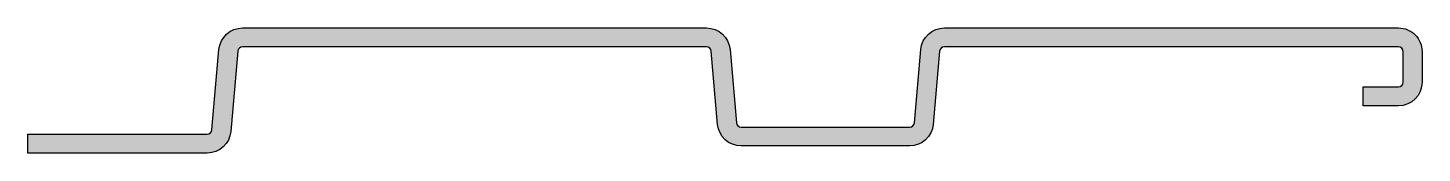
# Model space of a CAD drawing. Header units: millimetres. Extents: x -57.2 to 1.8, y -4.5 to 0.8.
import ezdxf

# ---------------------------------------------------------------- set-up
doc = ezdxf.new("R2010")
doc.units = ezdxf.units.MM

msp = doc.modelspace()

# ---------------------------------------------------------------- hatches: boundary and pattern name
h = msp.add_hatch(color=256)
h.dxf.hatch_style = 1
edge = h.paths.add_edge_path()
edge.add_line((-48.31596340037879, -0.1825710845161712), (-48.61382596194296, -3.5871557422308))
edge.add_arc((-49.61002066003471, -3.499999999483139), 0.9999999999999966, 270, 354.99999999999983, ccw=False)
edge.add_line((-49.61002066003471, -4.499999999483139), (-57.19999999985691, -4.499999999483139))
edge.add_line((-57.19999999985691, -4.499999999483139), (-57.19999999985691, -3.699999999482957))
edge.add_line((-57.19999999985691, -3.699999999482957), (-49.6100206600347, -3.699999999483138))
edge.add_arc((-49.6100206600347, -3.499999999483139), 0.1999999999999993, 270, 354.9999999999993)
edge.add_line((-49.41078172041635, -3.517431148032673), (-49.11291915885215, -0.1128464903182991))
edge.add_arc((-48.11672446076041, -0.2000022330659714), 0.9999999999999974, 90, 174.9999999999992, ccw=False)
edge.add_line((-48.11672446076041, 0.799997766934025), (-28.48325693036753, 0.799997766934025))
edge.add_arc((-28.48325693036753, -0.200002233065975), 1, 5.000000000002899, 90, ccw=False)
edge.add_line((-27.48706223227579, -0.1128464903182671), (-27.21544610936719, -3.217432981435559))
edge.add_arc((-27.01620716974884, -3.200001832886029), 0.2000000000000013, 184.9999999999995, 269.999999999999)
edge.add_line((-27.01620716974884, -3.400001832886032), (-19.88378352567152, -3.400001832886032))
edge.add_arc((-19.88378352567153, -3.200001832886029), 0.2000000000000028, 270.000000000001, 354.9999999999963)
edge.add_line((-19.68454458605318, -3.217432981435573), (-19.41292846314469, -0.1128464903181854))
edge.add_arc((-18.41673376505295, -0.200002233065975), 1.000000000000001, 89.99999999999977, 174.9999999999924, ccw=False)
edge.add_line((-18.41673376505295, 0.799997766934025), (0.8000000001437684, 0.799997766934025))
edge.add_arc((0.8000000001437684, -0.200002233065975), 1, 0, 90, ccw=False)
edge.add_line((1.800000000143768, -0.200002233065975), (1.800000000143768, -1.500002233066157))
edge.add_arc((0.8000000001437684, -1.500002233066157), 1, -90, 0, ccw=False)
edge.add_line((0.8000000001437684, -2.500002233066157), (-0.6999999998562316, -2.500002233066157))
edge.add_line((-0.6999999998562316, -2.500002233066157), (-0.6999999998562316, -1.700002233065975))
edge.add_line((-0.6999999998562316, -1.700002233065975), (0.8000000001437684, -1.700002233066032))
edge.add_arc((0.8000000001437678, -1.500002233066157), 0.1999999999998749, 270.0000000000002, 359.999999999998)
edge.add_line((1.000000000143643, -1.500002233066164), (1.000000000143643, -0.200002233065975))
edge.add_arc((0.8000000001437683, -0.200002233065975), 0.1999999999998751, 0, 89.99999999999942)
edge.add_line((0.8000000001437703, -2.233066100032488e-06), (-18.41673376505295, -2.233065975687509e-06))
edge.add_arc((-18.41673376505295, -0.200002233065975), 0.1999999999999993, 89.99999999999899, 174.9999999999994)
edge.add_line((-18.6159727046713, -0.1825710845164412), (-18.88758882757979, -3.287157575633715))
edge.add_arc((-19.88378352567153, -3.200001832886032), 0.9999999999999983, 269.9999999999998, 354.9999999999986, ccw=False)
edge.add_line((-19.88378352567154, -4.200001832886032), (-27.01620716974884, -4.200001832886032))
edge.add_arc((-27.01620716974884, -3.200001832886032), 1, 185.0000000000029, 270, ccw=False)
edge.add_line((-28.01240186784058, -3.28715757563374), (-28.28401799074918, -0.1825710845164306))
edge.add_arc((-28.48325693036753, -0.200002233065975), 0.2000000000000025, 5.000000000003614, 89.99999999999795)
edge.add_line((-28.48325693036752, -2.233065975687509e-06), (-48.11672446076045, -2.233065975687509e-06))
edge.add_arc((-48.11672446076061, -0.2000022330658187), 0.199999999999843, 89.99999999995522, 174.9999999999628)

# ---------------------------------------------------------------- linework, layer by layer
msp.add_lwpolyline([(-48.31596340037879, -0.1825710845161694), (-48.61382596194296, -3.587155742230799, -0.3888787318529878), (-49.61002066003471, -4.499999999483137), (-57.19999999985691, -4.499999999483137), (-57.19999999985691, -3.699999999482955), (-49.6100206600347, -3.699999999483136, 0.388878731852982), (-49.41078172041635, -3.517431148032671), (-49.11291915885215, -0.1128464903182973, -0.3888787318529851), (-48.11672446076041, 0.7999977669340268), (-28.48325693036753, 0.7999977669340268, -0.3888787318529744), (-27.48706223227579, -0.1128464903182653), (-27.21544610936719, -3.217432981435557, 0.3888787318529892), (-27.01620716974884, -3.40000183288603), (-19.88378352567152, -3.40000183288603, 0.3888787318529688), (-19.68454458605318, -3.217432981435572), (-19.41292846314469, -0.1128464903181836, -0.3888787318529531), (-18.41673376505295, 0.7999977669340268), (0.8000000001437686, 0.7999977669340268, -0.4142135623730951), (1.800000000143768, -0.2000022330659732), (1.800000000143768, -1.500002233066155, -0.4142135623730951), (0.8000000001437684, -2.500002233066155), (-0.6999999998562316, -2.500002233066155), (-0.6999999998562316, -1.700002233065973), (0.8000000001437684, -1.70000223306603, 0.4142135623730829), (1.000000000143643, -1.500002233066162), (1.000000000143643, -0.2000022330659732, 0.4142135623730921), (0.8000000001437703, -2.233066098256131e-06), (-18.41673376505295, -2.233065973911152e-06, 0.3888787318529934), (-18.6159727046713, -0.1825710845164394), (-18.88758882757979, -3.287157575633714, -0.3888787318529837), (-19.88378352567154, -4.200001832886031), (-27.01620716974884, -4.200001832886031, -0.3888787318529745), (-28.01240186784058, -3.287157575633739), (-28.28401799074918, -0.1825710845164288, 0.388878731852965), (-28.48325693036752, -2.233065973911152e-06), (-48.11672446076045, -2.233065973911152e-06, 0.3888787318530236), (-48.31596340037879, -0.1825710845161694)], format="xyb", close=True)

doc.saveas('drawing.dxf')
